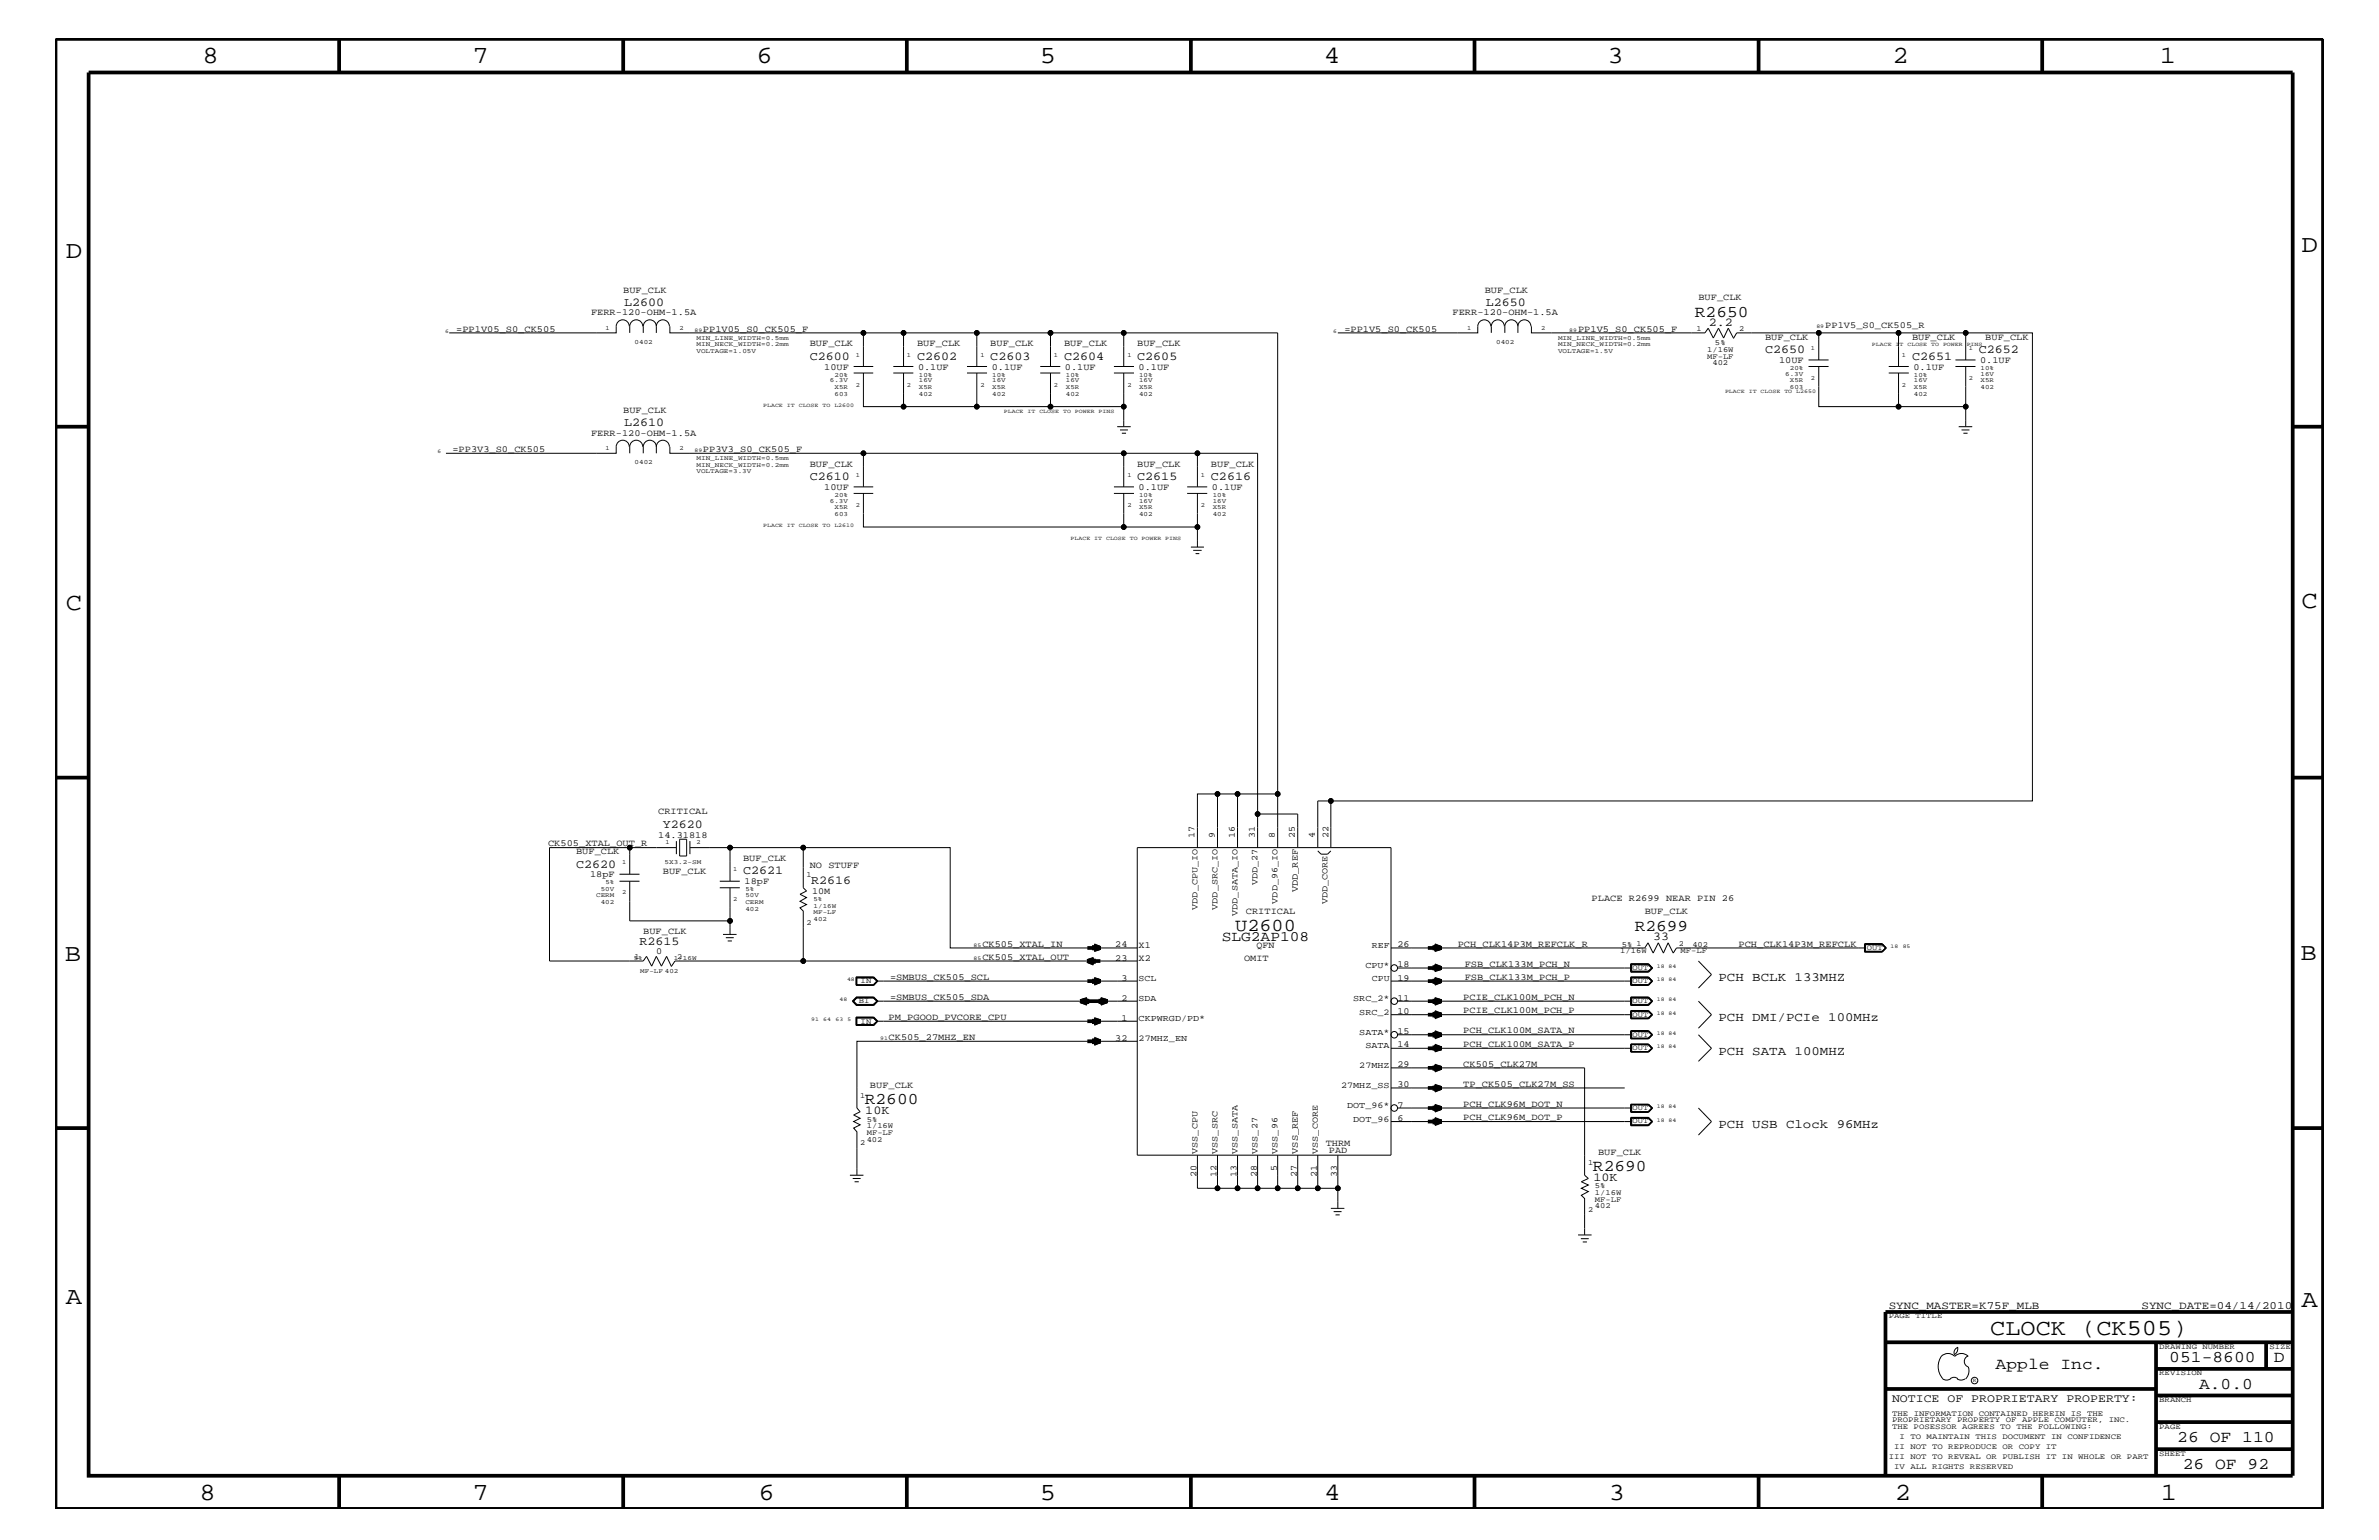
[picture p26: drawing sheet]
<svg xmlns="http://www.w3.org/2000/svg" width="432mm" height="279mm" viewBox="0 0 432 279" stroke-linecap="round" stroke-linejoin="round" font-family="sans-serif">
<defs><g id="words">
<g font-size="4.5">
<text x="36.7" y="11.5">8</text>
<text x="85.8" y="11.5">7</text>
<text x="137.3" y="11.5">6</text>
<text x="188.7" y="11.5">5</text>
<text x="240.3" y="11.5">4</text>
<text x="291.8" y="11.5">3</text>
<text x="343.5" y="11.5">2</text>
<text x="392" y="11.5">1</text>
<text x="11.9" y="46.8">D</text>
<text x="417.7" y="45.7">D</text>
<text x="11.9" y="110.6">C</text>
<text x="417.7" y="110.3">C</text>
<text x="11.8" y="174.3">B</text>
<text x="417.6" y="174.2">B</text>
<text x="11.9" y="236.7">A</text>
<text x="417.7" y="237.1">A</text>
<text x="36.2" y="272.1">8</text>
<text x="85.8" y="272.1">7</text>
<text x="137.7" y="272.1">6</text>
<text x="188.7" y="272.1">5</text>
<text x="240.4" y="272.1">4</text>
<text x="292" y="272.1">3</text>
<text x="343.9" y="272.1">2</text>
<text x="392.2" y="272.1">1</text>
</g>
<text font-size="4.1" x="361.2" y="242.3">CLOCK (CK505)</text>
<text font-size="3.3" x="224.2" y="168.9">U2600</text>
<g font-size="3">
<text x="307.6" y="57.4">R2650</text>
<text x="296.7" y="168.9">R2699</text>
<text x="157" y="200.3">R2600</text>
<text x="289.1" y="212.5">R2690</text>
<text x="362.2" y="248.4">Apple Inc.</text>
<text x="393.7" y="247.1">051-8600</text>
<text x="399.2" y="252">A.0.0</text>
<text x="412.7" y="247.1">D</text>
<text x="395.2" y="261.6">26 OF 110</text>
<text x="396.2" y="266.6">26 OF 92</text>
</g>
<text font-size="2.6" x="221.7" y="170.7">SLG2AP108</text>
<g font-size="2.3">
<text x="311.9" y="178">PCH BCLK 133MHZ</text>
<text x="311.9" y="185.3">PCH DMI/PCIe 100MHz</text>
<text x="311.9" y="191.4">PCH SATA 100MHZ</text>
<text x="311.9" y="204.7">PCH USB Clock 96MHz</text>
</g>
<g font-size="2.2">
<text x="113.3" y="55.5">L2600</text>
<text x="269.7" y="55.5">L2650</text>
<text x="310.1" y="59.1">2.2</text>
<text x="147" y="65.3">C2600</text>
<text x="166.5" y="65.3">C2602</text>
<text x="179.7" y="65.3">C2603</text>
<text x="193.1" y="65.3">C2604</text>
<text x="206.4" y="65.3">C2605</text>
<text x="320.4" y="64">C2650</text>
<text x="347" y="65.3">C2651</text>
<text x="359.2" y="64">C2652</text>
<text x="113.3" y="77.3">L2610</text>
<text x="147" y="87.1">C2610</text>
<text x="206.4" y="87.1">C2615</text>
<text x="219.8" y="87.1">C2616</text>
<text x="120.3" y="150.1">Y2620</text>
<text x="104.6" y="157.4">C2620</text>
<text x="134.9" y="158.6">C2621</text>
<text x="147.2" y="160.3">R2616</text>
<text x="116.1" y="171.4">R2615</text>
<text x="300.1" y="170.6">33</text>
<text x="157.1" y="202.1">10K</text>
<text x="289.2" y="214.2">10K</text>
</g>
<text font-size="2.1" x="343.4" y="254.4">NOTICE OF PROPRIETARY PROPERTY:</text>
<g font-size="2">
<text x="342.8" y="237.4">SYNC_MASTER=K75F_MLB</text>
<text x="388.7" y="237.4">SYNC_DATE=04/14/2010</text>
</g>
<g font-size="1.7">
<text x="113.1" y="53.2">BUF_CLK</text>
<text x="269.5" y="53.2">BUF_CLK</text>
<text x="107.3" y="57.2">FERR-120-OHM-1.5A</text>
<text x="263.7" y="57.2">FERR-120-OHM-1.5A</text>
<text x="308.3" y="54.4">BUF_CLK</text>
<text x="331.3" y="59.5">PP1V5_S0_CK505_R</text>
<text x="82.8" y="60.2">=PP1V05_S0_CK505</text>
<text x="127.6" y="60.2">PP1V05_S0_CK505_F</text>
<text x="147" y="62.9">BUF_CLK</text>
<text x="166.5" y="62.9">BUF_CLK</text>
<text x="179.7" y="62.9">BUF_CLK</text>
<text x="193.1" y="62.9">BUF_CLK</text>
<text x="206.4" y="62.9">BUF_CLK</text>
<text x="244" y="60.2">=PP1V5_S0_CK505</text>
<text x="286.4" y="60.2">PP1V5_S0_CK505_F</text>
<text x="320.4" y="61.7">BUF_CLK</text>
<text x="322.9" y="65.9">10UF</text>
<text x="347" y="61.7">BUF_CLK</text>
<text x="359.4" y="65.9">0.1UF</text>
<text x="360.3" y="61.7">BUF_CLK</text>
<text x="149.6" y="67.1">10UF</text>
<text x="166.6" y="67.1">0.1UF</text>
<text x="180" y="67.1">0.1UF</text>
<text x="193.3" y="67.1">0.1UF</text>
<text x="206.7" y="67.1">0.1UF</text>
<text x="347.3" y="67.1">0.1UF</text>
<text x="113.1" y="75">BUF_CLK</text>
<text x="82.1" y="82">=PP3V3_S0_CK505</text>
<text x="107.3" y="79">FERR-120-OHM-1.5A</text>
<text x="127.6" y="82">PP3V3_S0_CK505_F</text>
<text x="147" y="84.7">BUF_CLK</text>
<text x="149.6" y="88.9">10UF</text>
<text x="206.4" y="84.7">BUF_CLK</text>
<text x="206.7" y="88.9">0.1UF</text>
<text x="219.8" y="84.7">BUF_CLK</text>
<text x="220" y="88.9">0.1UF</text>
<text x="119.5" y="147.7">CRITICAL</text>
<text x="99.5" y="153.5">CK505_XTAL_OUT_R</text>
<text x="104.6" y="155">BUF_CLK</text>
<text x="119.5" y="152">14.31818</text>
<text x="216.8" y="152" transform="rotate(-90 216.8 152)">17</text>
<text x="220.5" y="152" transform="rotate(-90 220.5 152)">9</text>
<text x="224.1" y="152" transform="rotate(-90 224.1 152)">16</text>
<text x="227.8" y="152" transform="rotate(-90 227.8 152)">31</text>
<text x="231.4" y="152" transform="rotate(-90 231.4 152)">8</text>
<text x="235" y="152" transform="rotate(-90 235 152)">25</text>
<text x="238.7" y="152" transform="rotate(-90 238.7 152)">4</text>
<text x="241.1" y="152" transform="rotate(-90 241.1 152)">22</text>
<text x="107.1" y="159.2">18pF</text>
<text x="120.3" y="158.6">BUF_CLK</text>
<text x="134.9" y="156.2">BUF_CLK</text>
<text x="135.1" y="160.5">18pF</text>
<text x="147" y="157.4">NO STUFF</text>
<text x="235.5" y="161.9" transform="rotate(-90 235.5 161.9)">VDD_REF</text>
<text x="147.4" y="162.2">10M</text>
<text x="226.1" y="165.9">CRITICAL</text>
<text x="288.9" y="163.5">PLACE R2699 NEAR PIN 26</text>
<text x="298.5" y="165.9">BUF_CLK</text>
<text x="116.8" y="169.5">BUF_CLK</text>
<text x="119.1" y="173.1">0</text>
<text x="178.3" y="171.7">CK505_XTAL_IN</text>
<text x="202.4" y="171.8">24</text>
<text x="206.7" y="172">X1</text>
<text x="228" y="172">QFN</text>
<text x="253.7" y="171.8">26</text>
<text x="264.6" y="171.7">PCH_CLK14P3M_REFCLK_R</text>
<text x="315.6" y="171.7">PCH_CLK14P3M_REFCLK</text>
<text x="161.5" y="177.7">=SMBUS_CK505_SCL</text>
<text x="178.3" y="174.2">CK505_XTAL_OUT</text>
<text x="202.4" y="174.3">23</text>
<text x="203.5" y="177.9">3</text>
<text x="206.7" y="174.4">X2</text>
<text x="225.8" y="174.4">OMIT</text>
<text x="253.7" y="175.5">18</text>
<text x="253.7" y="177.9">19</text>
<text x="265.9" y="175.4">FSB_CLK133M_PCH_N</text>
<text x="265.9" y="177.7">FSB_CLK133M_PCH_P</text>
<text x="161.3" y="185">PM_PGOOD_PVCORE_CPU</text>
<text x="161.5" y="181.4">=SMBUS_CK505_SDA</text>
<text x="203.5" y="181.6">2</text>
<text x="203.5" y="185.2">1</text>
<text x="253.7" y="181.6">11</text>
<text x="253.7" y="184">10</text>
<text x="265.6" y="183.8">PCIE_CLK100M_PCH_P</text>
<text x="265.6" y="181.4">PCIE_CLK100M_PCH_N</text>
<text x="161.3" y="188.7">CK505_27MHZ_EN</text>
<text x="202.4" y="188.8">32</text>
<text x="253.7" y="187.6">15</text>
<text x="253.7" y="190">14</text>
<text x="265.6" y="189.9">PCH_CLK100M_SATA_P</text>
<text x="265.6" y="187.5">PCH_CLK100M_SATA_N</text>
<text x="157.9" y="197.4">BUF_CLK</text>
<text x="253.7" y="197.3">30</text>
<text x="253.7" y="193.7">29</text>
<text x="265.6" y="197.2">TP_CK505_CLK27M_SS</text>
<text x="265.6" y="193.6">CK505_CLK27M</text>
<text x="253.7" y="200.9">7</text>
<text x="253.7" y="203.4">6</text>
<text x="265.6" y="203.2">PCH_CLK96M_DOT_P</text>
<text x="265.6" y="200.9">PCH_CLK96M_DOT_N</text>
<text x="235.5" y="209.3" transform="rotate(-90 235.5 209.3)">VSS_REF</text>
<text x="240.6" y="207.9">THRM</text>
<text x="241.2" y="209.2">PAD</text>
<text x="290.1" y="209.6">BUF_CLK</text>
<text x="217.2" y="213.6" transform="rotate(-90 217.2 213.6)">20</text>
<text x="220.8" y="213.6" transform="rotate(-90 220.8 213.6)">12</text>
<text x="224.5" y="213.6" transform="rotate(-90 224.5 213.6)">13</text>
<text x="228.1" y="213.6" transform="rotate(-90 228.1 213.6)">28</text>
<text x="231.7" y="212.5" transform="rotate(-90 231.7 212.5)">5</text>
<text x="235.4" y="213.6" transform="rotate(-90 235.4 213.6)">27</text>
<text x="239" y="213.6" transform="rotate(-90 239 213.6)">21</text>
<text x="242.7" y="213.6" transform="rotate(-90 242.7 213.6)">33</text>
</g>
<g font-size="1.6">
<text x="228.3" y="160.6" transform="rotate(-90 228.3 160.6)">VDD_27</text>
<text x="217.3" y="165" transform="rotate(-90 217.3 165)">VDD_CPU_IO</text>
<text x="221" y="165" transform="rotate(-90 221 165)">VDD_SRC_IO</text>
<text x="224.6" y="166.1" transform="rotate(-90 224.6 166.1)">VDD_SATA_IO</text>
<text x="231.9" y="163.9" transform="rotate(-90 231.9 163.9)">VDD_96_IO</text>
<text x="241" y="164" transform="rotate(-90 241 164)">VDD_CORE</text>
<text x="249" y="172">REF</text>
<text x="206.7" y="178">SCL</text>
<text x="247.8" y="175.6">CPU*</text>
<text x="249" y="178">CPU</text>
<text x="206.7" y="181.6">SDA</text>
<text x="206.7" y="185.3">CKPWRGD/PD*</text>
<text x="245.6" y="181.6">SRC_2*</text>
<text x="246.7" y="184.1">SRC_2</text>
<text x="206.7" y="188.9">27MHZ_EN</text>
<text x="246.7" y="187.7">SATA*</text>
<text x="247.8" y="190.2">SATA</text>
<text x="243.4" y="197.4">27MHZ_SS</text>
<text x="246.7" y="193.7">27MHZ</text>
<text x="244.5" y="201">DOT_96*</text>
<text x="245.6" y="203.5">DOT_96</text>
<text x="217.3" y="209.3" transform="rotate(-90 217.3 209.3)">VSS_CPU</text>
<text x="221" y="209.3" transform="rotate(-90 221 209.3)">VSS_SRC</text>
<text x="224.6" y="209.3" transform="rotate(-90 224.6 209.3)">VSS_SATA</text>
<text x="228.3" y="209.3" transform="rotate(-90 228.3 209.3)">VSS_27</text>
<text x="231.9" y="209.3" transform="rotate(-90 231.9 209.3)">VSS_96</text>
<text x="239.2" y="209.3" transform="rotate(-90 239.2 209.3)">VSS_CORE</text>
</g>
<g font-size="1.4">
<text x="307.9" y="60.1">1</text>
<text x="309.8" y="63.9">1/16W</text>
<text x="309.8" y="65.1">MF-LF</text>
<text x="311.3" y="62.6">5%</text>
<text x="315.6" y="60.1">2</text>
<text x="310.8" y="66.2">402</text>
<text x="146.4" y="159.2">1</text>
<text x="146.4" y="167.8">2</text>
<text x="294.1" y="172.9">1/16W</text>
<text x="294.3" y="171.7">5% 1</text>
<text x="304.7" y="171.6">2</text>
<text x="305" y="172.9">MF-LF</text>
<text x="307.2" y="171.7">402</text>
<text x="338.8" y="172.3">OUT</text>
<text x="115.1" y="174">1</text>
<text x="122.9" y="174">2</text>
<text x="156.2" y="178.4">IN</text>
<text x="296.3" y="176">OUT</text>
<text x="296.3" y="178.4">OUT</text>
<text x="155.9" y="182.1">BI</text>
<text x="156.2" y="185.7">IN</text>
<text x="296.3" y="182.1">OUT</text>
<text x="296.3" y="184.4">OUT</text>
<text x="296.3" y="188.1">OUT</text>
<text x="296.3" y="190.5">OUT</text>
<text x="156.1" y="199.2">1</text>
<text x="157.3" y="203.5">5%</text>
<text x="296.3" y="201.5">OUT</text>
<text x="296.3" y="203.8">OUT</text>
<text x="156.1" y="207.7">2</text>
<text x="157.3" y="205.9">MF-LF</text>
<text x="157.3" y="207.1">402</text>
<text x="157.3" y="204.7">1/16W</text>
<text x="288.3" y="211.4">1</text>
<text x="289.5" y="215.6">5%</text>
<text x="288.3" y="219.8">2</text>
<text x="289.5" y="219.2">402</text>
<text x="289.5" y="218">MF-LF</text>
<text x="289.5" y="216.9">1/16W</text>
<text x="342.8" y="239.2">PAGE TITLE</text>
<text x="391.9" y="244.7">DRAWING NUMBER</text>
<text x="411.9" y="244.7">SIZE</text>
<text x="391.9" y="249.5">REVISION</text>
<text x="343.4" y="256.8">THE INFORMATION CONTAINED HEREIN IS THE</text>
<text x="391.9" y="254.4">BRANCH</text>
<text x="343.4" y="259.3">THE POSESSOR AGREES TO THE FOLLOWING:</text>
<text x="343.4" y="258">PROPRIETARY PROPERTY OF APPLE COMPUTER, INC.</text>
<text x="343.8" y="262.9">II NOT TO REPRODUCE OR COPY IT</text>
<text x="344.8" y="261.1">I TO MAINTAIN THIS DOCUMENT IN CONFIDENCE</text>
<text x="391.9" y="259.3">PAGE</text>
<text x="342.8" y="264.7">III NOT TO REVEAL OR PUBLISH IT IN WHOLE OR PART</text>
<text x="343.8" y="266.6">IV ALL RIGHTS RESERVED</text>
<text x="391.9" y="264.1">SHEET</text>
</g>
<g font-size="1.2">
<text x="109.9" y="59.8">1</text>
<text x="123.4" y="59.8">2</text>
<text x="266.3" y="59.8">1</text>
<text x="279.7" y="59.8">2</text>
<text x="115.2" y="62.3">0402</text>
<text x="126.4" y="61.7">MIN_LINE_WIDTH=0.5mm</text>
<text x="126.4" y="62.9">MIN_NECK_WIDTH=0.2mm</text>
<text x="126.4" y="64">VOLTAGE=1.05V</text>
<text x="155.4" y="64.7">1</text>
<text x="164.6" y="64.7">1</text>
<text x="178" y="64.7">1</text>
<text x="191.3" y="64.7">1</text>
<text x="204.6" y="64.7">1</text>
<text x="271.6" y="62.3">0402</text>
<text x="282.8" y="64">VOLTAGE=1.5V</text>
<text x="282.8" y="61.7">MIN_LINE_WIDTH=0.5mm</text>
<text x="282.8" y="62.9">MIN_NECK_WIDTH=0.2mm</text>
<text x="328.7" y="63.4">1</text>
<text x="345.2" y="64.7">1</text>
<text x="357.4" y="63.4">1</text>
<text x="150.6" y="69.4">6.3V</text>
<text x="151.5" y="71.8">603</text>
<text x="151.5" y="70.6">X5R</text>
<text x="151.5" y="68.4">20%</text>
<text x="155.4" y="70.1">2</text>
<text x="164.6" y="70.1">2</text>
<text x="166.8" y="69.4">16V</text>
<text x="166.8" y="71.8">402</text>
<text x="166.8" y="70.6">X5R</text>
<text x="166.8" y="68.4">10%</text>
<text x="178" y="70.1">2</text>
<text x="180.1" y="70.6">X5R</text>
<text x="180.1" y="68.4">10%</text>
<text x="180.1" y="71.8">402</text>
<text x="180.1" y="69.4">16V</text>
<text x="191.3" y="70.1">2</text>
<text x="193.5" y="70.6">X5R</text>
<text x="193.5" y="69.4">16V</text>
<text x="193.5" y="68.4">10%</text>
<text x="193.5" y="71.8">402</text>
<text x="204.6" y="70.1">2</text>
<text x="206.8" y="70.6">X5R</text>
<text x="206.8" y="68.4">10%</text>
<text x="206.8" y="69.4">16V</text>
<text x="206.8" y="71.8">402</text>
<text x="324" y="68.2">6.3V</text>
<text x="324.9" y="67.1">20%</text>
<text x="324.9" y="70.6">603</text>
<text x="324.9" y="69.4">X5R</text>
<text x="328.7" y="68.9">2</text>
<text x="345.2" y="70.1">2</text>
<text x="347.4" y="69.4">16V</text>
<text x="347.4" y="68.4">10%</text>
<text x="347.4" y="71.8">402</text>
<text x="347.4" y="70.6">X5R</text>
<text x="357.4" y="68.9">2</text>
<text x="359.5" y="69.4">X5R</text>
<text x="359.5" y="70.6">402</text>
<text x="359.5" y="67.1">10%</text>
<text x="359.5" y="68.2">16V</text>
<text x="109.9" y="81.6">1</text>
<text x="123.4" y="81.6">2</text>
<text x="126.4" y="83.5">MIN_LINE_WIDTH=0.5mm</text>
<text x="115.2" y="84.2">0402</text>
<text x="126.4" y="84.7">MIN_NECK_WIDTH=0.2mm</text>
<text x="126.4" y="85.9">VOLTAGE=3.3V</text>
<text x="155.4" y="86.5">1</text>
<text x="204.6" y="86.5">1</text>
<text x="217.9" y="86.5">1</text>
<text x="150.6" y="91.2">6.3V</text>
<text x="151.5" y="93.7">603</text>
<text x="151.5" y="92.4">X5R</text>
<text x="151.5" y="90.1">20%</text>
<text x="155.4" y="92">2</text>
<text x="204.6" y="92">2</text>
<text x="206.8" y="92.4">X5R</text>
<text x="206.8" y="93.7">402</text>
<text x="206.8" y="90.1">10%</text>
<text x="206.8" y="91.2">16V</text>
<text x="217.9" y="92">2</text>
<text x="220.1" y="93.7">402</text>
<text x="220.1" y="90.1">10%</text>
<text x="220.1" y="91.2">16V</text>
<text x="220.1" y="92.4">X5R</text>
<text x="120.8" y="153.2">1</text>
<text x="126.4" y="153.2">2</text>
<text x="109.1" y="161.6">50V</text>
<text x="109.9" y="160.5">5%</text>
<text x="112.9" y="156.8">1</text>
<text x="120.6" y="156.8">5X3.2-SM</text>
<text x="133.1" y="158">1</text>
<text x="135.3" y="161.7">5%</text>
<text x="108.2" y="162.8">CERM</text>
<text x="109.1" y="163.9">402</text>
<text x="112.9" y="162.2">2</text>
<text x="133.1" y="163.5">2</text>
<text x="135.3" y="163.9">CERM</text>
<text x="135.3" y="165.2">402</text>
<text x="135.3" y="162.8">50V</text>
<text x="147.7" y="165.9">MF-LF</text>
<text x="147.7" y="163.5">5%</text>
<text x="147.7" y="164.7">1/16W</text>
<text x="147.7" y="167.1">402</text>
<text x="115" y="174.2">5%</text>
<text x="116.2" y="176.6">MF-LF 402</text>
<text x="122.3" y="174.2">1/16W</text>
</g>
<g font-size="1">
<text x="329.7" y="59.5">89</text>
<text x="80.8" y="60.4">6</text>
<text x="126.1" y="60.2">89</text>
<text x="242" y="60.4">6</text>
<text x="284.8" y="60.2">89</text>
<text x="339.8" y="62.9">PLACE</text>
<text x="344.1" y="62.9">IT</text>
<text x="346.2" y="62.9">CLOSE</text>
<text x="350.5" y="62.9">TO</text>
<text x="352.7" y="62.9">POWER</text>
<text x="357" y="62.9">PINS</text>
<text x="313.1" y="71.3">PLACE</text>
<text x="317.4" y="71.3">IT</text>
<text x="319.6" y="71.3">CLOSE</text>
<text x="323.9" y="71.3">TO</text>
<text x="326" y="71.3">L2650</text>
<text x="138.5" y="73.8">PLACE</text>
<text x="142.8" y="73.8">IT</text>
<text x="145" y="73.8">CLOSE</text>
<text x="149.3" y="73.8">TO</text>
<text x="151.4" y="73.8">L2600</text>
<text x="182.2" y="75">PLACE</text>
<text x="186.5" y="75">IT</text>
<text x="188.7" y="75">CLOSE</text>
<text x="193" y="75">TO</text>
<text x="195.1" y="75">POWER</text>
<text x="199.4" y="75">PINS</text>
<text x="79.4" y="82.2">6</text>
<text x="126.1" y="82">89</text>
<text x="138.5" y="95.6">PLACE</text>
<text x="142.8" y="95.6">IT</text>
<text x="145" y="95.6">CLOSE</text>
<text x="149.3" y="95.6">TO</text>
<text x="151.4" y="95.6">L2610</text>
<text x="194.3" y="98">PLACE</text>
<text x="198.6" y="98">IT</text>
<text x="200.8" y="98">CLOSE</text>
<text x="205.1" y="98">TO</text>
<text x="207.2" y="98">POWER</text>
<text x="211.5" y="98">PINS</text>
<text x="176.7" y="171.7">85</text>
<text x="343.2" y="172">18</text>
<text x="345.4" y="172">85</text>
<text x="153.8" y="178">48</text>
<text x="176.7" y="174.2">85</text>
<text x="300.7" y="175.6">18 84</text>
<text x="300.7" y="178">18 84</text>
<text x="147.2" y="185.3">91</text>
<text x="149.4" y="185.3">64</text>
<text x="151.6" y="185.3">63</text>
<text x="152.4" y="181.6">48</text>
<text x="153.8" y="185.3">5</text>
<text x="300.7" y="181.6">18 84</text>
<text x="300.7" y="184.1">18 84</text>
<text x="159.8" y="188.7">91</text>
<text x="300.7" y="187.7">18 84</text>
<text x="300.7" y="190.2">18 84</text>
<text x="300.7" y="201">18 84</text>
<text x="300.7" y="203.5">18 84</text>
<text x="358.1" y="250.7">R</text>
</g>
</g></defs>
<g fill="none" stroke="#000" stroke-width=".18">
<path d="M114.2 59.2a1.19 1.19 0 0 0-1.2-1.2 1.19 1.19 0 0 0-1.2 1.2v1.2h-30.3M116.7 59.2a1.19 1.19 0 0 0-1.2-1.2 1.19 1.19 0 0 0-1.2 1.2v1.2M119.1 59.2a1.19 1.19 0 0 0-1.2-1.2 1.19 1.19 0 0 0-1.1 1.2v1.2M119.1 59.2a1.19 1.19 0 0 1 1.2-1.2 1.19 1.19 0 0 1 1.2 1.2M119.1 59.2v1.2M121.6 59.2v1.2h35.1M270.6 59.2a1.19 1.19 0 0 0-1.2-1.2 1.19 1.19 0 0 0-1.2 1.2v1.2h-25.4M273.1 59.2a1.19 1.19 0 0 0-1.2-1.2 1.19 1.19 0 0 0-1.2 1.2v1.2M275.5 59.2a1.19 1.19 0 0 0-1.2-1.2 1.19 1.19 0 0 0-1.2 1.2v1.2M275.5 59.2a1.19 1.19 0 0 1 1.2-1.2 1.19 1.19 0 0 1 1.2 1.2M275.5 59.2v1.2M278 59.2v1.2h31.5l.5-.9 1 1.8 .9-1.8 .9 1.8 .9-1.8 .9 1.8"/>
<path d="M154.9 67.7h3.6M154.9 66.5h3.6M156.7 67.7v6.1h7.3v-6.1M162.1 67.7h3.7M162.1 66.5h3.7M164 60.4h-7.3v6.1M175.5 67.7h3.7M175.5 66.5h3.7M177.3 67.7v6.1h-13.3M177.3 60.4h-13.3v6.1M188.8 67.7h3.6M188.8 66.5h3.6"/>
<path d="M190.7 67.7v6.1h-13.4M190.7 73.8h13.3v3.6M190.7 60.4h-13.4v6.1M202.2 67.7h3.6M202.2 66.5h3.6M202.8 77.4h2.4M203.3 78h1.4M203.6 78.6h.8M204 66.5v-6.1h27.9v83.6M204 60.4h-13.3v6.1M204 67.7v6.1M314.6 61.4l.6-1h14.9v4.9"/>
<path d="M328.3 66.5h3.6M328.3 65.3h3.6M330.1 60.4h14.5v6.1M330.1 66.5v7.3h14.5v-6.1M342.8 67.7h3.7M342.8 66.5h3.7M344.6 60.4h12.2M344.6 73.8h12.2M354.9 66.5h3.7M354.9 65.3h3.7M355.5 77.4h2.5M356 78h1.5"/>
<path d="M356.4 78.6h.7M356.8 65.3v-4.9h12.1v84.9h-127.3v8.5M356.8 66.5v10.9M114.2 81.1a1.19 1.19 0 0 0-1.2-1.2 1.19 1.19 0 0 0-1.2 1.2v1.1h-30.9M116.7 81.1a1.19 1.19 0 0 0-1.2-1.2 1.19 1.19 0 0 0-1.2 1.2v1.1M119.1 81.1a1.19 1.19 0 0 0-1.2-1.2 1.19 1.19 0 0 0-1.1 1.2v1.1M119.1 81.1a1.19 1.19 0 0 1 1.2-1.2 1.19 1.19 0 0 1 1.2 1.2M119.1 81.1v1.1M121.6 81.1v1.1h35.1M154.9 89.5h3.6M154.9 88.3h3.6M156.7 89.5v6.1h47.3v-6.1"/>
<path d="M202.2 89.5h3.6M202.2 88.3h3.6M204 82.2h-47.3v6.1M215.5 89.5h3.6M215.5 88.3h3.6M216.2 99.3h2.3M216.6 99.9h1.5M217.3 89.5v6.1h-13.3M217.3 88.3v-6.1h11v71.6M217.3 82.2h-13.3v6.1M217.3 95.6v3.7M217 100.4h.7"/>
<path d="M112.4 159.9h3.7M112.4 158.6h3.7M114.3 159.9v7.2h18.2M114.3 153.8h-14.6v20.6h17.1l.5-.9 1 1.8 .8-1.8 1 1.8 .9-1.8 .8 1.8M122.8 153.8h-8.5v4.8M122.8 152.6v2.4M123.4 152.3h1.2v3h-1.2zM125.2 153.8h7.3v6.1M125.2 152.6v2.4M130.6 159.9h3.7M132.5 153.8h13.3M206.4 153.8h46.1v55.8h-46.1z"/>
<path d="M217.3 153.8v-9.8h3.7v9.8M221 144h3.6v9.8M224.6 144h7.3v9.8M228.3 147.7h7.2v6.1M239.2 154.4l.6 .6h1.2l.6-.6M241.6 145.3h-2.4v8.5M130.6 161.1h3.7M131.2 169.5h2.5M131.7 170.1h1.5M132.1 170.7h.7M132.5 161.1v8.4M155.4 177.2h3.2l.7 .8-.7 .8h-3.2z"/>
<path d="M155.4 178.8v-1.5h3.2l.7 .7-.7 .8M155.4 177.4h3.2l.6 .6M155.5 177.4v1.3M158.5 177.4l.7 .6M159.2 178h47.2M159.2 178l-.7 .7M159.2 178l-.6 .7h-3.2M206.4 172h-33.9v-18.2h-26.7v7.3l.6 .6-1.2 .5 1.2 .6-1.2 .7 1.2 .6-1.2 .6 .6 .6v9.1M206.4 174.4h-83.9l-.7 1M252.5 172h46l.6-.9 1 1.8 .9-1.8 .9 1.8 .9-1.8 .9 1.8 .6-.9h34.3M252.5 178h43.7M253.7 175.6h42.5"/>
<path d="M296 177.2h3.2l.8 .8-.8 .8h-3.2zM296 177.3h3.2l.7 .7-.7 .8M296 174.9h3.2l.8 .7-.8 .8h-3.2zM296.1 177.4h3.1l.6 .6-.6 .7h-3.1zM296.1 174.9h3.1l.6 .7-.6 .6h-3.1zM296.2 177.4v1.3M299.1 177.4l.7 .6M299.2 174.9l.7 .7-.7 .7h-3.2M299.8 175.6l-.7 .6M299.8 175.6l-.7-.6h-2.9v1.2M299.8 178l-.7 .7M308.3 174.4l2.3 2.4-2.3 2.5"/>
<path d="M338.4 171.2h3.2l.8 .8-.8 .7h-3.2zM338.5 171.2v1.5h3.1l.7-.7M338.5 171.3h3.1l.7 .7M338.6 171.4h3l.6 .6-.6 .6h-3zM341.6 171.2l.7 .8M154.7 181.6l.7-.7h3.2l.7 .7-.7 .8h-3.2zM155.4 184.5h3.2l.7 .8-.7 .7h-3.2zM155.4 181h3.2l.6 .6-.6 .7h-3.2l-.5-.7zM155.4 181h3.2l.7 .6-.7 .8h-3.2l-.6-.8zM155.4 186v-1.4h3.2l.7 .7-.7 .7M155.4 184.7h3.2l.6 .6M155.5 181h3l.7 .6-.7 .6h-3l-.6-.6z"/>
<path d="M155.5 184.7v1.2h3l.7-.6M158.5 184.7l.7 .6M159.2 185.3h47.2M159.2 181.6h47.2M159.2 185.3l-.6 .7h-3.2M206.4 188.9h-50.9v12.1l.6 .7-1.2 .6 1.2 .6-1.2 .6 1.2 .6-1.2 .6 .6 .6v7.9M252.5 193.7h35.1v19.5l.7 .6-1.3 .6 1.3 .6-1.3 .6 1.3 .6-1.3 .7 .6 .6v6.6M252.5 184.1h43.7M252.5 190.2h43.7M252.5 197.4h42.4M253.7 181.6h42.5M253.7 187.7h42.5"/>
<path d="M296 180.9h3.2l.8 .7-.8 .8h-3.2zM296 183.3h3.2l.8 .8-.8 .8h-3.2zM296 187h3.2l.8 .7-.8 .8h-3.2zM296 181h3.2l.7 .6-.7 .8M296 184.8h3.2M296 183.4h3.2M296 188.4h3.2M296 187.1h3.2M296.1 181h3.1l.6 .6-.6 .7h-3.1zM296.1 183.4v1.4M296.1 187.1v1.3M296.1 189.5h3.1l.6 .7-.6 .6h-3.1z"/>
<path d="M296.2 183.5h2.9l.7 .6-.7 .6h-2.9zM296.2 181v1.2h2.9l.7-.6M296.2 187.1h2.9l.7 .6-.7 .6h-2.9zM296.2 189.5v1.3M299.1 181l.7 .6M299.1 189.5l.7 .7M299.2 189.4h-3.2v1.5h3.2M299.2 183.4l.7 .7-.7 .7M299.2 183.4l.6 .7M299.2 187.1l.7 .6-.7 .7M299.2 187.1l.6 .6M299.2 189.4l.8 .8-.8 .7"/>
<path d="M299.2 189.4l.7 .8-.7 .7M299.8 184.1l-.6 .7M299.8 187.7l-.6 .7M299.8 190.2l-.7 .6M308.3 187.7l2.3 2.5-2.3 2.4M308.3 181.6l2.3 2.5-2.3 2.4M154.3 213.2h2.4M154.8 213.8h1.4M155.1 214.4h.8M217.3 209.6v6h3.7v-6M221 215.6h21.8M224.6 209.6v6"/>
<path d="M228.3 209.6v6M231.9 209.6v6M235.5 209.6v6M239.2 209.6v6M241.6 219.2h2.4M242.1 219.8h1.4M242.8 209.6v9.6M252.5 203.5h43.7M253.7 201h42.5M296 202.7h3.2l.8 .8-.8 .7h-3.2zM296 204.2h3.2M296 202.8h3.2"/>
<path d="M296.1 200.4h3.1l.6 .6-.6 .7h-3.1zM296.1 202.8v1.4M296.2 200.4v1.3M296.2 202.9h2.9l.7 .6-.7 .6h-2.9zM299.1 200.4l.7 .6M299.2 200.3h-3.2v1.5h3.2M299.2 200.3l.8 .7-.8 .8M299.2 200.3l.7 .7-.7 .8M299.2 202.8l.7 .7-.7 .7M299.2 202.8l.6 .7M299.8 201l-.7 .7M299.8 203.5l-.6 .7"/>
<path d="M308.3 201l2.3 2.5-2.3 2.4M242.4 220.4h.8M286.4 224.1h2.5M286.9 224.7h1.5M287.3 225.3h.7M352.3 246.1a1.69 1.69 0 0 1 2.5 0 1.72 1.72 0 0 1 2.4 0M352.4 246a3.2 3.2 0 0 0 .4 4.3l.8 .1 .4-.2M354 250.2l.7-.3 .7 .3M355.2 250.2l.7 .2 .7-.2M355.3 244.4v.3a1.18 1.18 0 0 1-.6 1.1M355.4 244.4a.99 .99 0 0 0-.6 1.4M357.2 246a1.04 1.04 0 0 0-.7 1 1.04 1.04 0 0 0 .7 1"/>
<path d="M357.3 248l.1 .7a2.11 2.11 0 0 1-.6 1.5"/>
<circle cx="156.7" cy="60.4" r=".42"/>
<circle cx="164" cy="73.8" r=".42"/>
<circle cx="164" cy="60.4" r=".42"/>
<circle cx="177.3" cy="73.8" r=".42"/>
<circle cx="177.3" cy="60.4" r=".42"/>
<circle cx="190.7" cy="73.8" r=".42"/>
<circle cx="190.7" cy="60.4" r=".42"/>
<circle cx="204" cy="73.8" r=".42"/>
<circle cx="204" cy="60.4" r=".42"/>
<circle cx="330.1" cy="60.4" r=".42"/>
<circle cx="344.6" cy="73.8" r=".42"/>
<circle cx="344.6" cy="60.4" r=".42"/>
<circle cx="356.8" cy="73.8" r=".42"/>
<circle cx="356.8" cy="60.4" r=".42"/>
<circle cx="156.7" cy="82.2" r=".42"/>
<circle cx="204" cy="82.2" r=".42"/>
<circle cx="204" cy="95.6" r=".42"/>
<circle cx="217.3" cy="82.2" r=".42"/>
<circle cx="217.3" cy="95.6" r=".42"/>
<circle cx="114.3" cy="153.8" r=".42"/>
<circle cx="132.5" cy="153.8" r=".42"/>
<circle cx="145.8" cy="153.8" r=".42"/>
<circle cx="221" cy="144" r=".42"/>
<circle cx="224.6" cy="144" r=".42"/>
<circle cx="228.3" cy="147.7" r=".42"/>
<circle cx="231.9" cy="144" r=".42"/>
<circle cx="241.6" cy="145.3" r=".42"/>
<circle cx="132.5" cy="167.1" r=".42"/>
<circle cx="145.8" cy="174.4" r=".42"/>
<circle cx="253.1" cy="175.6" r=".59"/>
<circle cx="253.1" cy="181.6" r=".59"/>
<circle cx="253.1" cy="187.7" r=".59"/>
<circle cx="221" cy="215.6" r=".42"/>
<circle cx="224.6" cy="215.6" r=".42"/>
<circle cx="228.3" cy="215.6" r=".42"/>
<circle cx="231.9" cy="215.6" r=".42"/>
<circle cx="235.5" cy="215.6" r=".42"/>
<circle cx="239.2" cy="215.6" r=".42"/>
<circle cx="242.8" cy="215.6" r=".42"/>
<circle cx="253.1" cy="201" r=".59"/>
<circle cx="358.4" cy="250.5" r=".59"/>
</g>
<g fill="none" stroke="#000" stroke-width=".68" stroke-linecap="butt">
<path d="M10.1 7.1h411.5v266.7h-411.5zM16.1 13.2h400v254.5h-400zM61.6 7.1v6.1M113.1 7.1v6.1M164.6 7.1v6.1M216.2 7.1v6.1M267.6 7.1v6.1M319.2 7.1v6.1M370.7 7.1v6.1M10.1 77.4h6M416.1 77.4h5.5M10.1 141.1h6"/>
<path d="M416.1 141.1h5.5M197.4 172h2.3M197.4 178h2.3M197.4 174.4l1.1-.5v1zM197.4 174.4h2.3M197.4 174.4l1.1 .1M197.4 174.4l1.1 .4M197.4 174.4l1.1 .2M198.5 171.5l1.2 .5-1.2 .4zM198.5 177.6l1.2 .4-1.2 .5zM198.5 171.6l1.2 .4M198.5 171.8l1.2 .2"/>
<path d="M198.5 171.7l1.2 .3M198.5 177.7l1.2 .3M198.5 177.9l1.2 .1M198.5 174l-1.1 .4M198.5 174.3l-1.1 .1M198.5 174.2l-1.1 .2M199.7 172l-1.2 .1M199.7 172l-1.2 .3M199.7 172l-1.2 .2M199.7 178l-1.2 .2M199.7 178l-1.2 .4M199.7 178l-1.2 .3"/>
<path d="M259.2 172h2.4M259.2 178h2.4M259.2 175.6h2.4M260.4 171.5l1.2 .5-1.2 .4zM260.4 175.1l1.2 .5-1.2 .5zM260.4 177.6l1.2 .4-1.2 .5zM260.4 171.6l1.2 .4M260.4 171.8l1.2 .2M260.4 171.7l1.2 .3M260.4 177.7l1.2 .3M260.4 177.9l1.2 .1M260.4 175.2l1.2 .4"/>
<path d="M260.4 175.5l1.2 .1M260.4 175.4l1.2 .2M261.6 172l-1.2 .1M261.6 172l-1.2 .3M261.6 172l-1.2 .2M261.6 178l-1.2 .2M261.6 178l-1.2 .4M261.6 178l-1.2 .3M261.6 175.6l-1.2 .1M261.6 175.6l-1.2 .4M261.6 175.6l-1.2 .3M196.1 181.6h4.9"/>
<path d="M196.1 181.6l1.3 .2M196.1 181.6l1.3-.4v.9zM196.1 181.6l1.3 .3M196.1 181.6l1.3 .5M197.4 181.6h-1.3M197.4 181.3l-1.3 .3M197.4 181.4l-1.3 .2M197.4 188.9h2.3M197.4 185.3h2.3M198.5 184.9l1.2 .4-1.2 .5zM198.5 188.4l1.2 .5-1.2 .5zM198.5 188.6l1.2 .3"/>
<path d="M198.5 188.8l1.2 .1M198.5 188.7l1.2 .2M198.5 184.9l1.2 .4M198.5 185.2l1.2 .1M198.5 185l1.2 .3M199.7 181.6h1.3M199.7 181.2l1.3 .4-1.3 .5zM199.7 181.4l1.3 .2M199.7 181.3l1.3 .3M199.7 188.9l-1.2 .2M199.7 188.9l-1.2 .4M199.7 188.9l-1.2 .3"/>
<path d="M199.7 185.3l-1.2 .1M199.7 185.3l-1.2 .4M199.7 185.3l-1.2 .2M201 181.6l-1.3 .2M201 181.6l-1.3 .3M201 181.6l-1.3 .5M259.2 184.1h2.4M259.2 181.6h2.4M259.2 190.2h2.4M259.2 187.7h2.4M259.2 193.7h2.4M259.2 197.4h2.4"/>
<path d="M260.4 181.2l1.2 .4-1.2 .5zM260.4 183.6l1.2 .5-1.2 .5zM260.4 187.2l1.2 .5-1.2 .5zM260.4 189.7l1.2 .5-1.2 .4zM260.4 193.3l1.2 .4-1.2 .6zM260.4 197l1.2 .4-1.2 .5zM260.4 183.8l1.2 .3M260.4 184l1.2 .1M260.4 181.3l1.2 .3M260.4 181.6h1.2M260.4 181.4l1.2 .2M260.4 189.8l1.2 .4"/>
<path d="M260.4 190l1.2 .2M260.4 189.9l1.2 .3M260.4 187.4l1.2 .3M260.4 187.6l1.2 .1M260.4 187.5l1.2 .2M260.4 193.4l1.2 .3M260.4 193.7h1.2M260.4 193.6l1.2 .1M260.4 197l1.2 .4M260.4 197.3l1.2 .1M260.4 197.2l1.2 .2M261.6 184.1l-1.2 .1"/>
<path d="M261.6 184.1l-1.2 .3M261.6 184.1l-1.2 .2M261.6 181.6l-1.2 .2M261.6 181.6l-1.2 .5M261.6 181.6l-1.2 .3M261.6 190.2l-1.2 .1M261.6 190.2l-1.2 .3M261.6 190.2l-1.2 .2M261.6 187.7l-1.2 .1M261.6 187.7l-1.2 .4M261.6 187.7l-1.2 .3M261.6 193.7l-1.2 .2"/>
<path d="M261.6 193.7l-1.2 .5M261.6 193.7l-1.2 .3M261.6 197.4l-1.2 .2M261.6 197.4l-1.2 .4M10.1 204.7h6M259.2 201h2.4M259.2 203.5h2.4M260.4 200.6l1.2 .4-1.2 .5zM260.4 203l1.2 .5-1.2 .5zM260.4 200.7l1.2 .3M260.4 200.9l1.2 .1M260.4 203.1l1.2 .4"/>
<path d="M260.4 203.4l1.2 .1M260.4 203.2l1.2 .3M261.6 201l-1.2 .2M261.6 201l-1.2 .5M261.6 201l-1.2 .3M261.6 203.5l-1.2 .1M261.6 203.5l-1.2 .3M261.6 203.5l-1.2 .2M416.1 204.7h5.5M416.1 238h-73.9v29.7M342.2 243.5h73.9M342.2 252h49.1"/>
<path d="M391.3 243.5v24.2M391.3 258h24.8M391.3 253.2h24.8M391.3 248.4h24.8M411.3 243.5v4.9M61.6 267.7v6.1M113.1 267.7v6.1M164.6 267.7v6.1M216.2 268v5.8M267.6 267.7v6.1M319.2 267.7v6.1M370.7 267.7v6.1"/>
<path d="M391.3 262.9h24.8"/>
</g>
<g fill="#000">
<circle cx="156.7" cy="60.4" r=".42"/>
<circle cx="164" cy="73.8" r=".42"/>
<circle cx="164" cy="60.4" r=".42"/>
<circle cx="177.3" cy="73.8" r=".42"/>
<circle cx="177.3" cy="60.4" r=".42"/>
<circle cx="190.7" cy="73.8" r=".42"/>
<circle cx="190.7" cy="60.4" r=".42"/>
<circle cx="204" cy="73.8" r=".42"/>
<circle cx="204" cy="60.4" r=".42"/>
<circle cx="330.1" cy="60.4" r=".42"/>
<circle cx="344.6" cy="73.8" r=".42"/>
<circle cx="344.6" cy="60.4" r=".42"/>
<circle cx="356.8" cy="73.8" r=".42"/>
<circle cx="356.8" cy="60.4" r=".42"/>
<circle cx="156.7" cy="82.2" r=".42"/>
<circle cx="204" cy="82.2" r=".42"/>
<circle cx="204" cy="95.6" r=".42"/>
<circle cx="217.3" cy="82.2" r=".42"/>
<circle cx="217.3" cy="95.6" r=".42"/>
<circle cx="114.3" cy="153.8" r=".42"/>
<circle cx="132.5" cy="153.8" r=".42"/>
<circle cx="145.8" cy="153.8" r=".42"/>
<circle cx="221" cy="144" r=".42"/>
<circle cx="224.6" cy="144" r=".42"/>
<circle cx="228.3" cy="147.7" r=".42"/>
<circle cx="231.9" cy="144" r=".42"/>
<circle cx="241.6" cy="145.3" r=".42"/>
<circle cx="132.5" cy="167.1" r=".42"/>
<circle cx="145.8" cy="174.4" r=".42"/>
<circle cx="221" cy="215.6" r=".42"/>
<circle cx="224.6" cy="215.6" r=".42"/>
<circle cx="228.3" cy="215.6" r=".42"/>
<circle cx="231.9" cy="215.6" r=".42"/>
<circle cx="235.5" cy="215.6" r=".42"/>
<circle cx="239.2" cy="215.6" r=".42"/>
<circle cx="242.8" cy="215.6" r=".42"/>
</g>
<use href="#words"/>
</svg>
